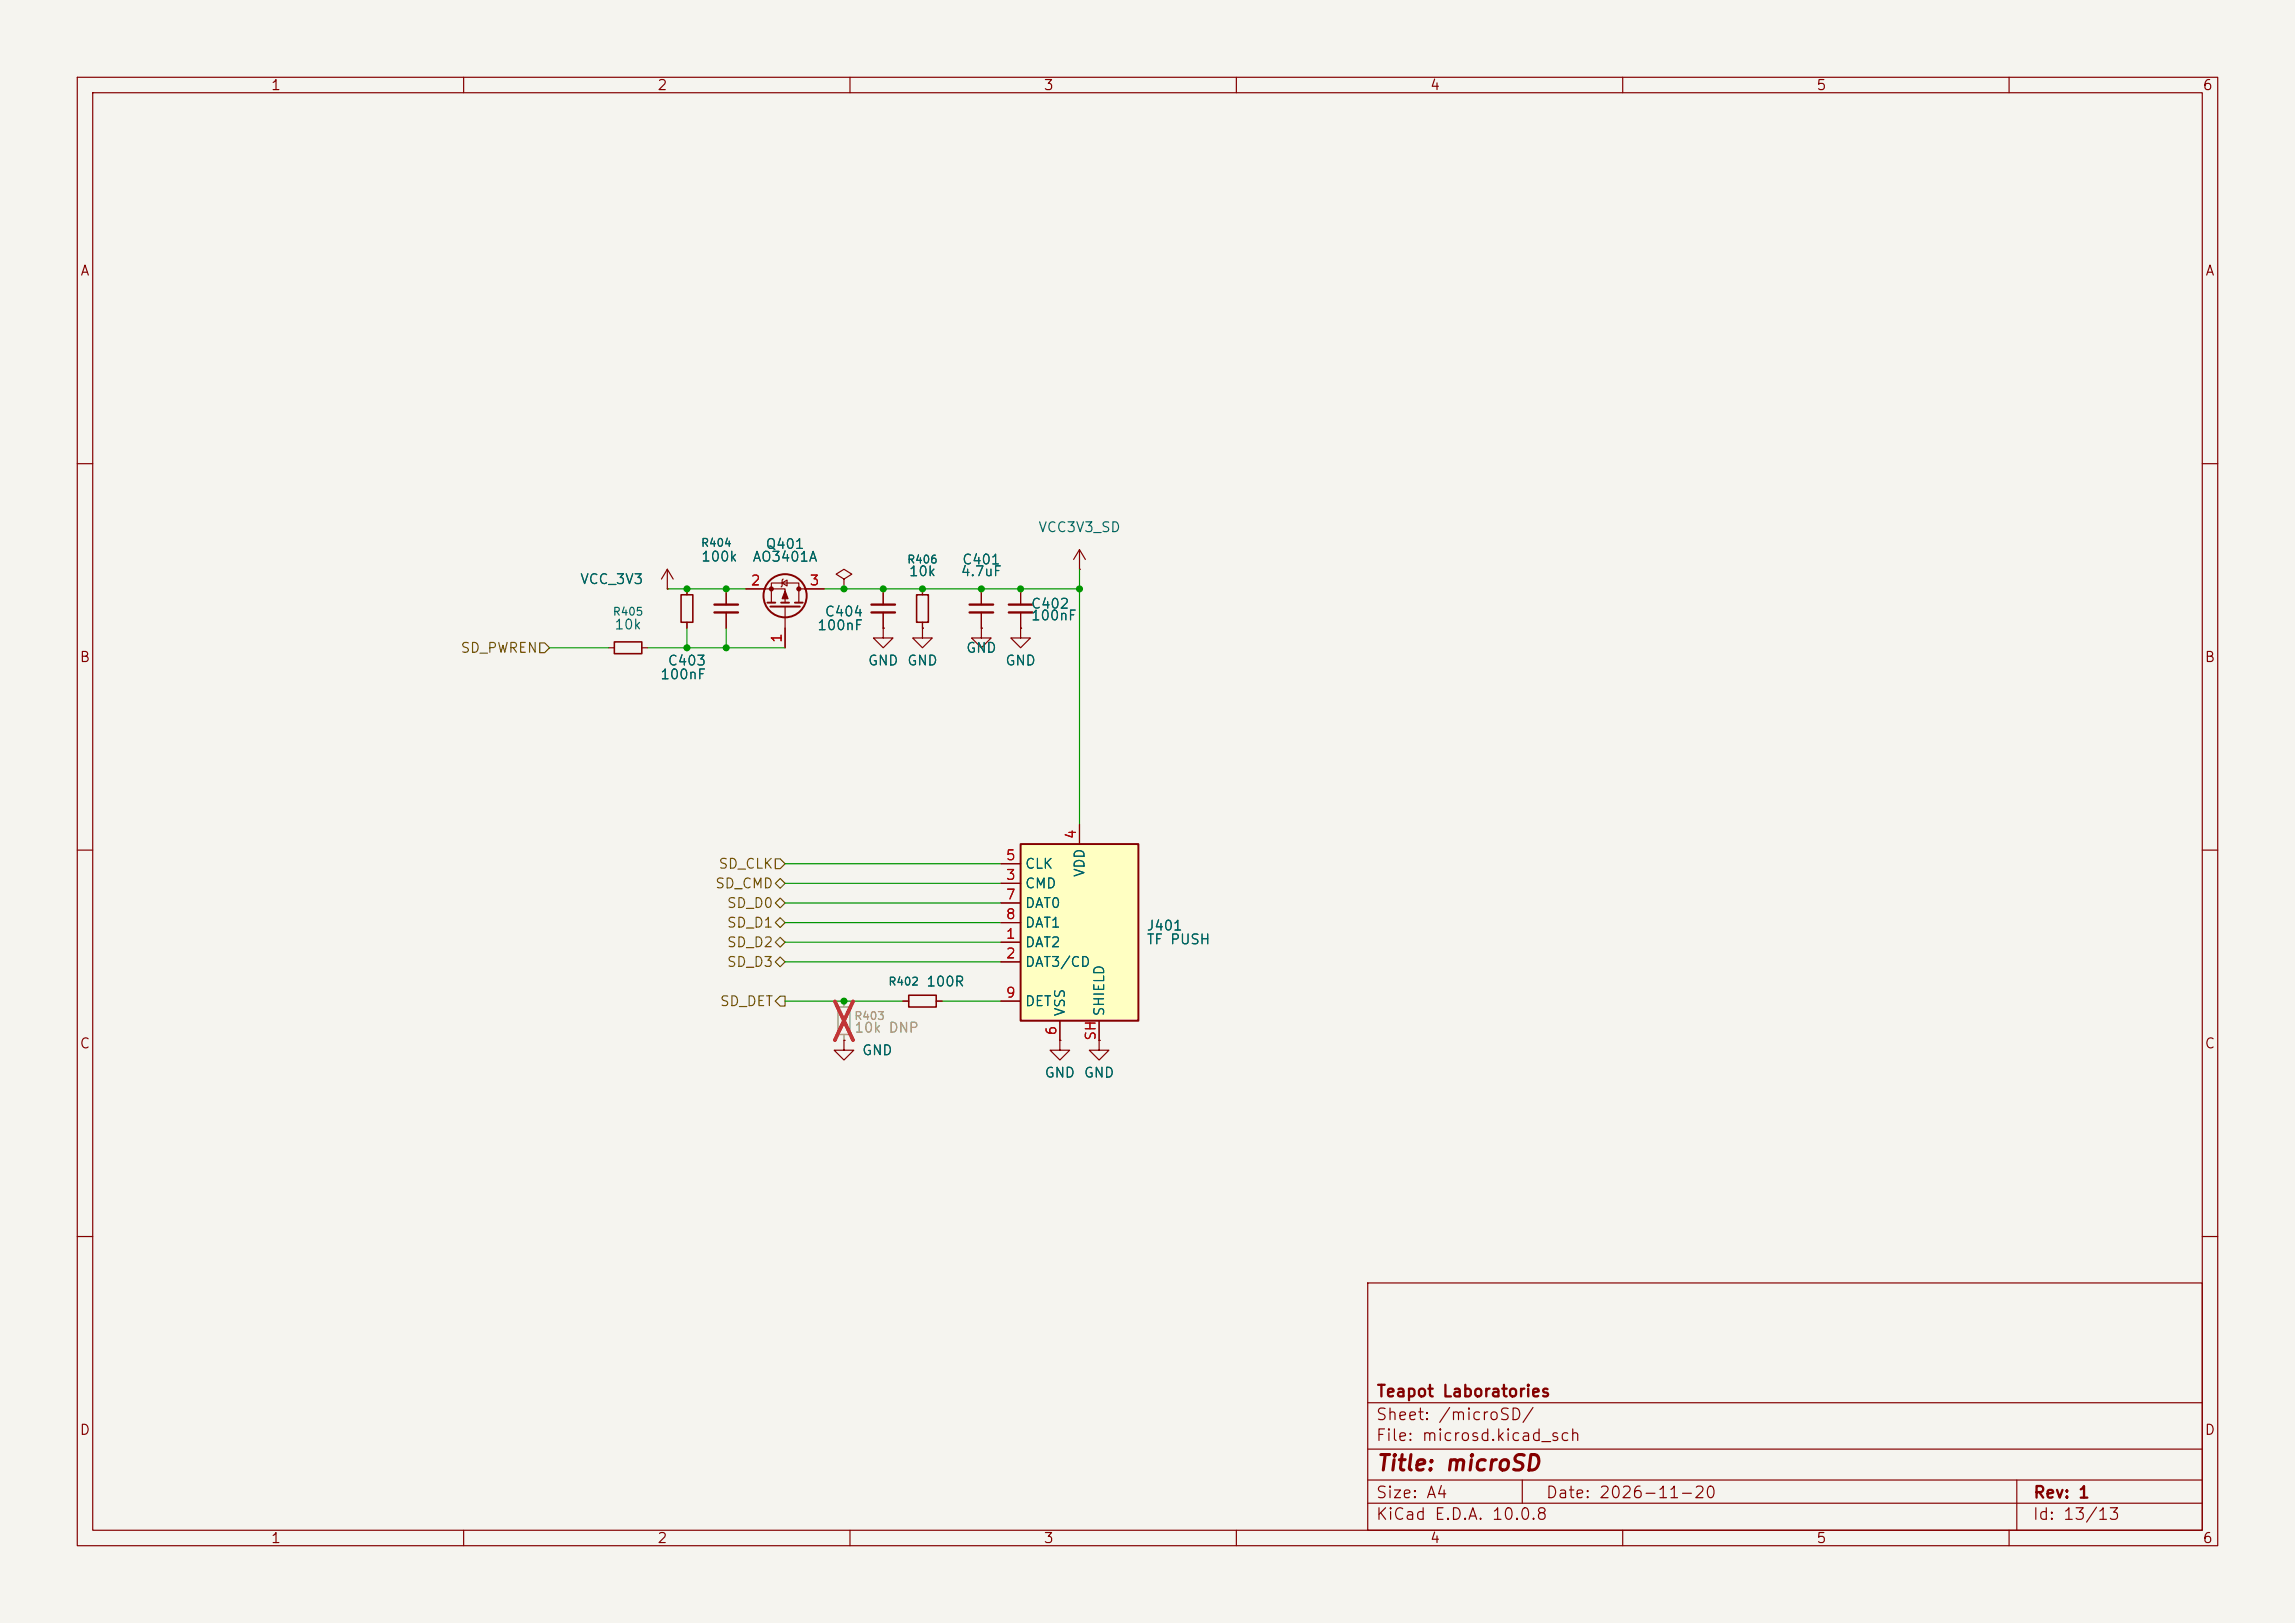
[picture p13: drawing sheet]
<svg xmlns="http://www.w3.org/2000/svg" width="297mm" height="210mm" viewBox="0 0 297 210" stroke-linecap="round" stroke-linejoin="round" font-family="sans-serif">
<defs><g id="words">
<text font-size="2" fill="#840000" x="178" y="190.8">Title: microSD</text>
<g font-size="1.5" fill="#840000">
<text x="178" y="184.1">Sheet: /microSD/</text>
<text x="178" y="181.1">Teapot Laboratories</text>
<text x="178" y="186.8">File: microsd.kicad_sch</text>
<text x="178" y="197">KiCad E.D.A. 10.0.8</text>
<text x="178" y="194.2">Size: A4</text>
<text x="200" y="194.2">Date: 2026-11-20</text>
<text x="263" y="197">Id: 13/13</text>
<text x="263" y="194.2">Rev: 1</text>
</g>
<g font-size="1.3" fill="#840000">
<text x="35" y="12">1</text>
<text x="85" y="12">2</text>
<text x="135" y="12">3</text>
<text x="185" y="12">4</text>
<text x="235" y="12">5</text>
<text x="285" y="12">6</text>
<text x="10.3" y="36">A</text>
<text x="285.3" y="36">A</text>
<text x="10.2" y="86">B</text>
<text x="285.2" y="86">B</text>
<text x="10.2" y="136">C</text>
<text x="285.2" y="136">C</text>
<text x="10.2" y="186">D</text>
<text x="285.2" y="186">D</text>
<text x="35" y="200">1</text>
<text x="85" y="200">2</text>
<text x="135" y="200">3</text>
<text x="185" y="200">4</text>
<text x="235" y="200">5</text>
<text x="285" y="200">6</text>
</g>
<g font-size="1.3" fill="#006464">
<text x="99" y="71.3">Q401</text>
<text x="134.3" y="69.2">VCC3V3_SD</text>
<text x="75" y="75.9">VCC_3V3</text>
<text x="90.6" y="73">100k</text>
<text x="97.3" y="73">AO3401A</text>
<text x="117.5" y="74.9">10k</text>
<text x="124.2" y="74.9">4.7uF</text>
<text x="124.4" y="73.4">C401</text>
<text x="79.4" y="81.8">10k</text>
<text x="105.7" y="81.9">100nF</text>
<text x="106.6" y="80.1">C404</text>
<text x="133.3" y="79.1">C402</text>
<text x="133.3" y="80.6">100nF</text>
<text x="85.4" y="88.2">100nF</text>
<text x="86.3" y="86.4">C403</text>
<text x="112.2" y="86.4">GND</text>
<text x="117.3" y="86.4">GND</text>
<text x="124.9" y="84.8">GND</text>
<text x="130" y="86.4">GND</text>
<text x="132.6" y="112.7">CLK</text>
<text x="140.7" y="113.6" transform="rotate(-90 140.7 113.6)">VDD</text>
<text x="132.6" y="115.3">CMD</text>
<text x="132.6" y="117.8">DAT0</text>
<text x="132.6" y="122.9">DAT2</text>
<text x="132.6" y="125.4">DAT3/CD</text>
<text x="132.6" y="120.3">DAT1</text>
<text x="148.3" y="120.7">J401</text>
<text x="148.3" y="122.5">TF PUSH</text>
<text x="119.8" y="128">100R</text>
<text x="132.6" y="130.5">DET</text>
<text x="138.1" y="131.6" transform="rotate(-90 138.1 131.6)">VSS</text>
<text x="143.2" y="131.6" transform="rotate(-90 143.2 131.6)">SHIELD</text>
<text x="111.5" y="136.9">GND</text>
<text x="135.1" y="139.8">GND</text>
<text x="140.2" y="139.8">GND</text>
</g>
<g font-size="1.3" fill="#a90000">
<text x="97.1" y="76.1">2</text>
<text x="104.7" y="76.1">3</text>
<text x="101.5" y="83.3" transform="rotate(-90 101.5 83.3)">1</text>
<text x="130.1" y="111.6">5</text>
<text x="139.6" y="108.7" transform="rotate(-90 139.6 108.7)">4</text>
<text x="130.1" y="114.2">3</text>
<text x="130.1" y="116.7">7</text>
<text x="130.1" y="119.2">8</text>
<text x="130.1" y="121.8">1</text>
<text x="130.1" y="124.3">2</text>
<text x="130.1" y="129.4">9</text>
<text x="137" y="134.1" transform="rotate(-90 137 134.1)">6</text>
<text x="142.1" y="134.7" transform="rotate(-90 142.1 134.7)">SH</text>
</g>
<g font-size="1.3" fill="#725600">
<text x="59.5" y="84.8">SD_PWREN</text>
<text x="92.9" y="112.7">SD_CLK</text>
<text x="92.5" y="115.3">SD_CMD</text>
<text x="94" y="117.8">SD_D0</text>
<text x="94" y="125.4">SD_D3</text>
<text x="94" y="122.9">SD_D2</text>
<text x="94" y="120.3">SD_D1</text>
<text x="93.1" y="130.5">SD_DET</text>
</g>
<text font-size="1.3" fill="#939391" x="110.5" y="133.9">10k DNP</text>
<g font-size="1" fill="#006464">
<text x="90.6" y="71">R404</text>
<text x="117.3" y="73.2">R406</text>
<text x="79.2" y="79.9">R405</text>
<text x="114.9" y="127.8">R402</text>
</g>
<text font-size="1" fill="#939391" x="110.5" y="132.2">R403</text>
</g></defs>
<path d="M0 0h297v210h-297z" fill="#f5f4ef" stroke="#f5f4ef" stroke-width=".13"/>
<g fill="none" stroke="#840000" stroke-width=".15">
<path d="M10 10h277v190h-277zM12 12h273v186h-273zM60 10v2M110 10v2M160 10v2M210 10v2M260 10v2M10 60h2M88.9 76.2v.8M109.2 74.9l1-.6-1-.6-1 .6 1 .6v1.3M109.2 76.2h.1M114.3 76.2v2"/>
<path d="M114.3 79.2v2.1M119.4 76.2v.8M127 76.2v2M127 79.2v2.1M132.1 76.2v2M132.1 79.2v2.1M139.7 73.7h.1M139.7 71.1l-.8 1.3M139.7 71.1l.8 1.3M139.7 71.1v2.6M285 60h2M88.9 80.5v.8"/>
<path d="M114.3 81.3v1.3h1.3l-1.3 1.2-1.3-1.2h1.3M114.3 81.3h.1M119.4 81.3v1.3h1.2l-1.2 1.2-1.3-1.2h1.3M119.4 81.3h.1M119.4 80.5v.8M127 81.3v1.3h1.3l-1.3 1.2-1.3-1.2h1.3M127 81.3h.1M132.1 81.3v1.3h1.2l-1.2 1.2-1.3-1.2h1.3M132.1 81.3h.1M10 110h2M285 110h2M109.2 134.6v1.3h1.3l-1.3 1.3-1.3-1.3h1.3"/>
<path d="M109.2 134.6h.1M116.8 129.5h.8M121.2 129.5h.7M10 160h2M177 166h108v32h-108zM285 160h2M60 198v2M110 198v2M160 198v2M177 194.5h108M177 191.5h108M177 187.5h108"/>
<path d="M177 181.5h108M197 191.5v3M210 198v2M260 198v2M261 191.5v6.5"/>
</g>
<path d="M88.1 77h1.6v3.5h-1.6zM118.6 77h1.5v3.5h-1.5zM117.6 128.8h3.6v1.5h-3.6z" fill="none" stroke="#840000" stroke-width=".2"/>
<path d="M112.8 78.2h3M112.8 79.2h3M125.5 78.2h3M125.5 79.2h3M130.6 78.2h3M130.6 79.2h3" fill="none" stroke="#840000" stroke-width=".3"/>
<path d="M108.5 130.3h1.5v3.6h-1.5z" fill="none" stroke="#9c9b98" stroke-width=".2"/>
<path d="M109.2 129.5v.8M109.2 133.9v.7" fill="none" stroke="#9c9b98" stroke-width=".15"/>
<path d="M108 129.6l2.4 5M110.4 129.6l-2.4 5" fill="none" stroke="#e12e31" stroke-width=".46"/>
<path d="M132.1 109.2h15.2v22.9h-15.2z" fill="#ffffc2"/>
<g fill="none" stroke="#840000" stroke-width=".25">
<path d="M99.3 78h1M99.7 78.5h3.8M101.1 78h1M102.9 78h1M132.1 109.2h15.2v22.9h-15.2z"/>
<circle cx="101.6" cy="77.1" r="2.79"/>
</g>
<g fill="none" stroke="#840000" stroke-width=".15">
<path d="M86.4 76.2h.1M86.4 73.7l-.8 1.2M86.4 73.7l.7 1.2M86.4 73.7v2.5M88.9 76.2v.8M94 76.2v2M94 79.2v2.1M96.5 76.2h5.1v1.8M99.8 78v-2.6h3.6v2.6M101.2 75.4l.7-.3v.7zM101.3 74.9l-.1 .2v.7l-.1 .1M101.6 78.5v5.3"/>
<path d="M103.4 76.2h3.3M109.2 76.2h.1M114.3 76.2v2M114.3 79.2v2.1M119.4 76.2v.8M127 76.2v2M127 79.2v2.1M132.1 76.2v2M132.1 79.2v2.1M78.7 83.8h.8M83.1 83.8h.7M88.9 80.5v.8"/>
<path d="M114.3 81.3h.1M119.4 81.3h.1M119.4 80.5v.8M127 81.3h.1M132.1 81.3h.1M129.5 114.3h2.6M129.5 111.8h2.6M129.5 116.8h2.6M129.5 119.4h2.6M139.7 106.7v2.5M109.2 134.6h.1M116.8 129.5h.8"/>
<path d="M121.2 129.5h.7M129.5 121.9h2.6M129.5 124.5h2.6M129.5 129.5h2.6M137.2 134.6v1.3h1.2l-1.2 1.3-1.3-1.3h1.3M137.2 134.6h.1M137.2 132.1v2.5M142.2 134.6v1.3h1.3l-1.3 1.3-1.2-1.3h1.2M142.2 134.6h.1M142.2 132.1v2.5"/>
</g>
<g fill="#840000" stroke="#840000" stroke-width=".15">
<path d="M101.6 76.5l.4 1h-.8z"/>
<circle cx="103.4" cy="76.2" r=".25"/>
<circle cx="99.8" cy="76.2" r=".25"/>
</g>
<path d="M79.5 83.1h3.6v1.5h-3.6z" fill="none" stroke="#840000" stroke-width=".2"/>
<path d="M92.5 78.2h3M92.5 79.2h3" fill="none" stroke="#840000" stroke-width=".3"/>
<path d="M69.8 83.2h.7l.6 .6-.6 .7h-.7zM100.3 119.4l.7-.7 .6 .7-.6 .6zM100.3 111.1h.7l.6 .7-.6 .6h-.7zM100.3 114.3l.7-.6 .6 .6-.6 .6zM100.3 116.8l.7-.6 .6 .6-.6 .7zM100.3 124.5l.7-.7 .6 .7-.6 .6zM100.3 121.9l.7-.6 .6 .6-.6 .7zM100.3 129.5l.7-.6h.6v1.3h-.6z" fill="none" stroke="#725600" stroke-width=".15"/>
<g fill="none" stroke="#009600" stroke-width=".15">
<path d="M86.4 76.2h10.1M106.7 76.2h33M139.7 73.7v33M71.1 83.8h7.6M83.8 83.8h17.8M88.9 81.3v2.5M94 81.3v2.5M101.6 116.8h27.9M101.6 119.4h27.9M101.6 114.3h27.9M101.6 111.8h27.9M101.6 129.5h15.2"/>
<path d="M101.6 121.9h27.9M101.6 124.5h27.9M121.9 129.5h7.6"/>
</g>
<path d="M109.2 129.5v.8M109.2 133.9v.7" fill="none" stroke="#9c9b98" stroke-width=".15"/>
<path d="M108 129.6l2.4 5M110.4 129.6l-2.4 5" fill="none" stroke="#e12e31" stroke-width=".46"/>
<g fill="#009600">
<circle cx="94" cy="83.8" r=".46"/>
<circle cx="88.9" cy="83.8" r=".46"/>
<circle cx="88.9" cy="76.2" r=".46"/>
<circle cx="94" cy="76.2" r=".46"/>
<circle cx="109.2" cy="76.2" r=".46"/>
<circle cx="114.3" cy="76.2" r=".46"/>
<circle cx="127" cy="76.2" r=".46"/>
<circle cx="139.7" cy="76.2" r=".46"/>
<circle cx="132.1" cy="76.2" r=".46"/>
<circle cx="119.4" cy="76.2" r=".46"/>
<circle cx="109.2" cy="129.5" r=".46"/>
</g>
<use href="#words"/>
</svg>
